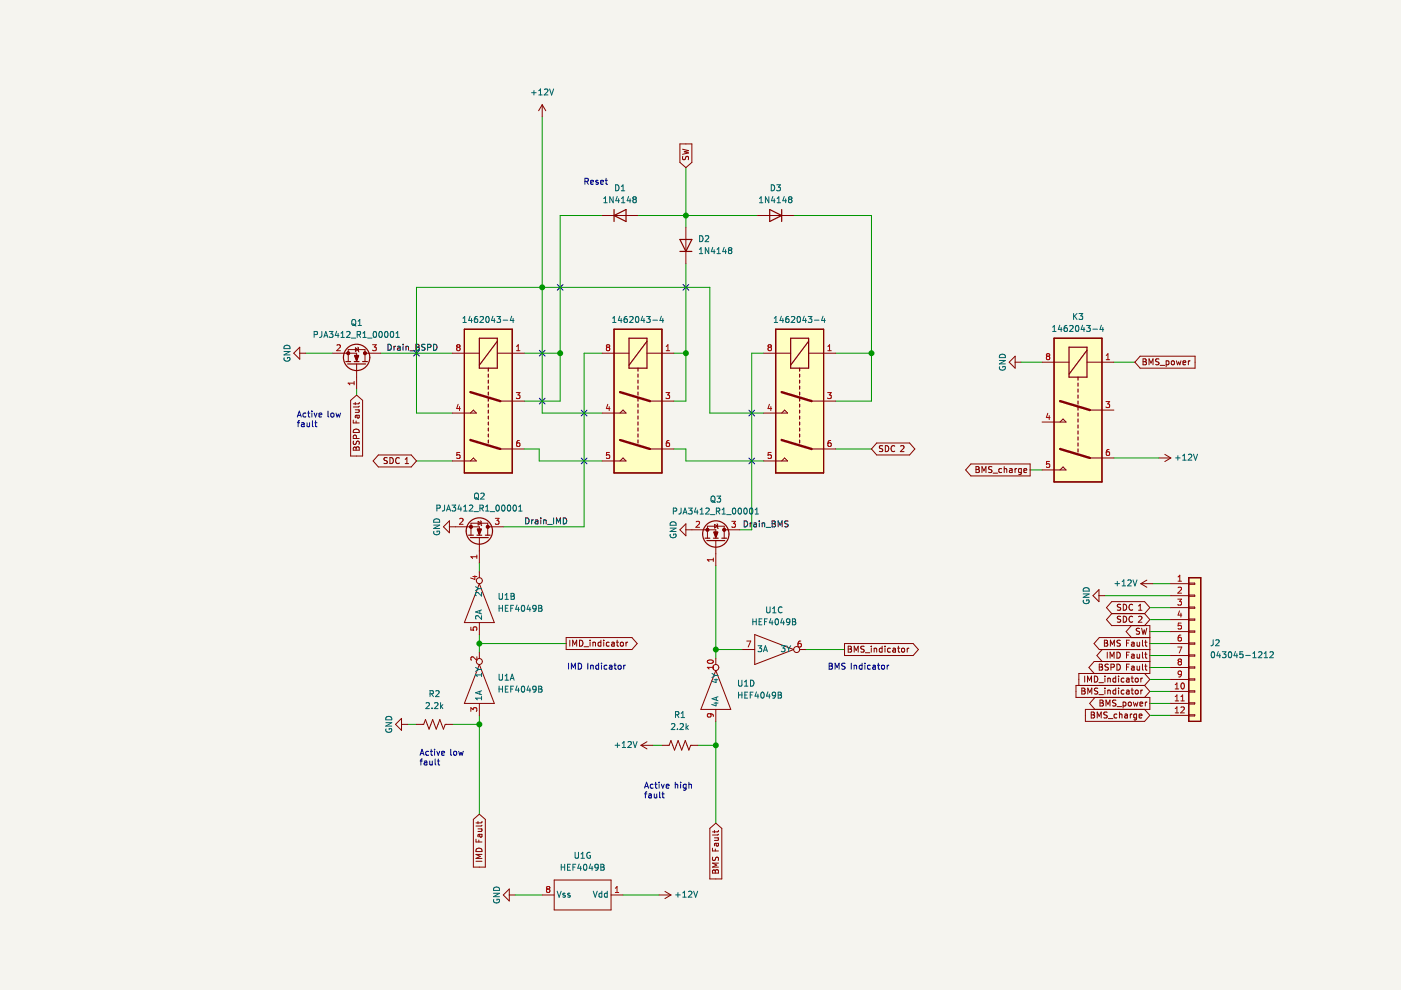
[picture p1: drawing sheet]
<svg xmlns="http://www.w3.org/2000/svg" width="297mm" height="210mm" viewBox="0 0 297 210" stroke-linecap="round" stroke-linejoin="round" font-family="sans-serif">
<path d="M.1 0h297v209.9h-297z" fill-rule="evenodd" fill="#f5f4ef" stroke="#f5f4ef" stroke-width=".35"/>
<g fill="#ffffc2" stroke="#ffffc2" stroke-width=".35">
<path d="M252 122.5h2.6v30.4h-2.6z" fill-rule="evenodd"/>
<path d="M164.5 69.8h10.1v30.5h-10.1z" fill-rule="evenodd"/>
<path d="M223.5 71.7h10.1v30.5h-10.1z" fill-rule="evenodd"/>
<path d="M130.2 69.8h10.1v30.5h-10.1z" fill-rule="evenodd"/>
<path d="M98.5 69.8h10.1v30.5h-10.1z" fill-rule="evenodd"/>
</g>
<g fill="none" stroke="#840000" stroke-width=".25">
<path d="M130.2 44.4v2.6M130.2 45.7l2.5-1.3v2.6zM144.2 53.3h2.5M144.2 50.8h2.5l-1.3 2.5zM163.2 44.4l2.5 1.3-2.5 1.3zM165.7 44.4v2.6M73.3 76.7h1M73.7 77.2h3.8M75.1 76.7h1M76.9 76.7h1M98.5 69.8h10.1v30.5h-10.1zM101.6 71.7h3.8v6.4h-3.8z"/>
<path d="M103.5 78.1v.6M103.5 79.3v.7M105.4 72.3l-3.8 5.1M130.2 69.8h10.1v30.5h-10.1zM133.4 71.7h3.8v6.4h-3.8zM135.3 78.1v.6M135.3 79.3v.7M137.2 72.3l-3.8 5.1M164.5 69.8h10.1v30.5h-10.1zM167.6 71.7h3.8v6.4h-3.8zM169.5 78.1v.6M169.5 79.3v.7"/>
<path d="M171.4 72.3l-3.8 5.1M223.5 71.7h10.1v30.5h-10.1zM226.7 73.6h3.8v6.4h-3.8zM228.6 80v.6M230.5 74.3l-3.8 5M103.5 80.6v.6M103.5 81.9v.6M103.5 83.1v.7M103.5 84.4v.6M103.5 85.7v.6M103.5 86.9v.7M103.5 88.2v.6"/>
<path d="M103.5 89.5v.6M103.5 90.8v.6M103.5 92v.7M103.5 93.3v.6M135.3 80.6v.6M135.3 81.9v.6M135.3 83.1v.7M135.3 84.4v.6M135.3 85.7v.6M135.3 86.9v.7M135.3 88.2v.6M135.3 89.5v.6"/>
<path d="M135.3 90.8v.6M135.3 92v.7M135.3 93.3v.6M169.5 80.6v.6M169.5 81.9v.6M169.5 83.1v.7M169.5 84.4v.6M169.5 85.7v.6M169.5 86.9v.7M169.5 88.2v.6M169.5 89.5v.6M169.5 90.8v.6"/>
<path d="M169.5 92v.7M169.5 93.3v.6M228.6 81.2v.7M228.6 82.5v.6M228.6 83.8v.6M228.6 85v.7M228.6 86.3v.6M228.6 87.6v.6M228.6 88.8v.7M228.6 90.1v.7M228.6 91.4v.6M228.6 92.7v.6"/>
<path d="M228.6 93.9v.7M228.6 95.2v.6M99.3 113.5h1.1M99.7 114h3.8M101.1 113.5h1M102.9 113.5h1M149.5 114.1h1M149.9 114.6h3.8M151.3 114.1h1M153 114.1h1.1M252 122.5h2.6v30.4h-2.6z"/>
<circle cx="75.6" cy="75.8" r="2.79"/>
<circle cx="101.6" cy="112.6" r="2.79"/>
<circle cx="151.8" cy="113.2" r="2.79"/>
</g>
<g fill="none" stroke="#000084" stroke-width=".21">
<path d="M87.7 74.3l1.2 1.2M88.9 74.3l-1.2 1.2M114.3 74.3l1.3 1.2M115.6 74.3l-1.3 1.2M118.2 60.3l1.2 1.2M119.4 60.3l-1.2 1.2M144.8 60.3l1.2 1.2M146 60.3l-1.2 1.2M114.3 84.4l1.3 1.3M115.6 84.4l-1.3 1.3M123.2 97.1l1.3 1.2M123.2 87l1.3 1.2"/>
<path d="M124.5 97.1l-1.3 1.2M124.5 87l-1.3 1.2M158.8 87l1.2 1.2M158.8 97.1l1.2 1.2M160 87l-1.2 1.2M160 97.1l-1.2 1.2"/>
</g>
<g fill="none" stroke="#009600" stroke-width=".21">
<path d="M115 24.8v62.8h12.7M145.4 35.5v12.7M127.7 45.7h-8.9v39.3h-7.6M135.3 45.7h25.4M145.4 55.8v29.2h-2.5M168.3 45.7h16.5v39.3h-7.6M64.8 74.9h5.7M80.7 74.9h15.2M111.2 74.9h7.6M127.7 74.9h-3.9v36.8h-17.1M142.9 74.9h2.5M161.9 74.9h-2.5v37.4h-2.6"/>
<path d="M177.2 74.9h7.6M216.5 76.8h4.4M236.2 76.8h4.4M75.6 82.5v1.3M88.3 97.7h7.6M95.9 87.6h-7.6v-26.7h62.2v26.7h11.4M111.2 95.2h3.1v2.5h13.4M142.9 95.2h2.5v2.5h16.5M177.2 95.2h7.6M218.4 99.6h2.5M236.2 97.1h9.5M101.6 119.3v1.9"/>
<path d="M151.8 119.9v19.7M101.6 134.5v3.9M101.6 136.4h18.4M151.8 137.7h5.7M170.8 137.7h8.3M234.3 126.3h13.9M243.8 136.4h4.4M243.8 139h4.4M243.8 133.9h4.4M243.8 131.4h4.4M243.8 128.8h4.4M244.4 123.8h3.8"/>
<path d="M86.4 153.6h1.9M95.9 153.6h5.7M101.6 151.7v20.9M138.4 158h1.9M148 158h3.8M151.8 152.9v21.6M243.8 144.1h4.4M243.8 151.7h4.4M243.8 146.6h4.4M243.8 149.1h4.4M243.8 141.5h4.4M109.2 189.8h5.8"/>
<path d="M132.1 189.8h7.6"/>
</g>
<g fill="none" stroke="#0000c2" stroke-width=".21">
<path d="M124 38.5l.6-.1 .1-.5-.7-.1v1.3M124.3 38.5l.4 .6M125.2 38.6l.6-.1v-.2l-.4-.1-.2 .2 .1 .6h.5M126.8 38.3l-.3-.1-.2 .2 .1 .2 .4 .1v.3h-.5M127.3 38.6l.7-.1-.1-.2-.4-.1-.2 .2 .1 .6h.5M128.3 38.2h.5M128.5 37.8v1.1l.3 .2M63 88.4l.5-1.2 .4 1.2M63 89.6h.5M63.2 88.1h.6M63.5 89.2l-.3 .2v1.1M63.9 89.7h.5l.1 .8"/>
<path d="M64.5 89.9l-.6 .3 .2 .3 .4-.1M64.9 87.6h-.4l-.3 .2 .2 .6h.5M65.1 89.6l.1 .8h.4M65.2 87.6h.5M65.4 87.2v1l.3 .2M65.6 89.6v.9M66.1 87.2v.1M66.1 87.6v.8M66.2 89.2v1.1l.2 .2M66.6 87.6l.3 .8 .3-.8M66.7 89.6h.5M66.9 89.2v1.1l.3 .2"/>
<path d="M67.6 88l.6-.1v-.3h-.4l-.2 .2 .1 .6h.5M69.5 87.2v1l.2 .2M70.2 87.7l.2-.1 .4 .1-.1 .7-.5-.1zM71.2 87.6l.3 .8 .2-.6 .3 .6 .2-.8M89.2 159.8h.6M90.9 159.4l-.4-.1-.2 .2 .1 .6h.5M91.2 159.3h.5M91.4 158.9v1.1l.3 .1M92.1 158.9v.1M92.1 159.3v.8M92.6 159.3l.3 .8 .3-.8M93.7 159.7l.6-.1-.1-.2-.4-.1-.1 .2v.6h.5"/>
<path d="M95.6 158.9v1.1l.1 .1M96.2 159.4l.2-.1 .4 .1-.1 .7-.5-.1zM97.3 159.3l.2 .8 .2-.6 .3 .6 .2-.8M120.5 140.6v1.3M121.1 141.9v-1.3l.5 .9 .4-.9v1.3M122.6 140.6a.64 .64 0 0 1 .7 .6 .64 .64 0 0 1-.7 .7zM124.6 140.6v1.3M125.2 141.2l.5-.1 .1 .8M125.2 141v.9M126.9 141.1l-.3-.1-.3 .3 .1 .5h.5M126.9 140.6v1.3M127.5 140.6v.1"/>
<path d="M127.5 141v.9M128.7 141.1l-.4-.1-.2 .3 .1 .5h.5M129.2 141.1h.5l.1 .8M129.8 141.3l-.6 .3 .1 .3 .5-.1M130.2 141h.5M130.4 140.6v1.1l.3 .2M131.1 141.2l.2-.2 .3 .2v.6h-.5zM132.2 141v.9M132.6 141l-.4 .3M175.8 140.6h.4l.3 .3-.3 .3 .3 .1v.3l-.2 .3h-.5zM175.8 141.2h.4M177.1 141.9v-1.3l.4 .9 .4-.9v1.3"/>
<path d="M179.2 140.7h-.7v.4l.6 .2 .1 .3-.3 .3-.5-.1M180.5 140.6v1.3M181.1 141v.9M181.1 141.2l.5-.1v.8M182.8 141.1l-.4-.1-.2 .3 .1 .5h.5M182.8 140.6v1.3M183.4 140.6v.1M183.4 141v.9M184.5 141.1l-.3-.1-.3 .3 .1 .5h.5M185.1 141.1h.5v.8M185.6 141.3l-.6 .3 .2 .3 .4-.1M186 141h.5"/>
<path d="M186.2 140.6v1.1l.3 .2M186.9 141.2l.2-.2 .4 .2-.1 .6h-.5zM188.1 141v.9M188.5 141l-.4 .3M89.1 160.1l.4-1.2 .4 1.2M89.1 161.3h.4M89.5 160.9l-.3 .2v1.1M90 161.4h.4l.1 .8M90.5 161.6l-.6 .3 .2 .3 .4-.1M91.1 161.3l.1 .8h.5M91.7 161.3v.9M92.3 160.9v1.1l.1 .2"/>
<path d="M92.7 161.3h.5M92.9 160.9v1.1l.3 .2M136.7 167.1l.4-1.3 .4 1.3M136.7 168.3h.4M136.8 166.8h.6M137.1 167.9l-.3 .2v1.1M137.6 168.4h.4l.1 .8M138.1 168.6l-.6 .3 .2 .3 .4-.1M138.5 166.3h-.4l-.2 .2 .1 .6h.5M138.7 168.3l.1 .8h.5M138.8 166.3h.5M139 165.8v1.1l.3 .2"/>
<path d="M139.3 168.3v.9M139.7 165.8v.2M139.7 166.3v.8M139.9 167.9v1.1l.1 .2M140.2 166.3l.3 .8 .3-.8M140.3 168.3h.5M140.5 167.9v1.1l.3 .2M141.3 166.7l.6-.1-.1-.3h-.4l-.1 .2v.6h.5M143.2 166.4l.4-.1 .1 .8M143.2 165.8v1.3M144.3 165.8v.2M144.3 166.3v.8"/>
<path d="M145.5 166.3h-.4l-.2 .2 .1 .6h.5M145.5 166.3v1l-.3 .2h-.3M146.1 166.4l.4-.1 .1 .8M146.1 165.8v1.3"/>
</g>
<g fill="none" stroke="#0f0f0f" stroke-width=".21">
<path d="M82.3 73a.64 .64 0 0 1 .7 .6 .64 .64 0 0 1-.7 .7zM83.5 73.4v.9M83.9 73.4l-.4 .3M84.3 73.5h.5l.1 .8M84.9 73.7l-.6 .3 .1 .3 .5-.1M85.5 73v.1M85.5 73.4v.9M86.1 73.5h.5v.8M86.1 73.4v.9M86.9 74.4h1M88.2 73h.4l.2 .2-.2 .4 .2 .1 .1 .3-.2 .3h-.5zM88.2 73.6h.4"/>
<path d="M90.1 73.1h-.6v.4l.5 .2 .1 .3-.2 .3-.5-.1M90.7 73.7l.6-.1v-.5l-.6-.1v1.3M91.9 73a.64 .64 0 0 1 .8 .6 .64 .64 0 0 1-.8 .7zM111.5 109.8a.64 .64 0 0 1 .7 .6 .64 .64 0 0 1-.7 .7zM112.7 110.2v.9M113.1 110.2l-.4 .3M113.5 110.3h.5l.1 .8M114.1 110.5l-.7 .3 .2 .3 .5-.1M114.7 109.8v.1M114.7 110.2v.9M115.3 110.3h.4l.1 .8M115.3 110.2v.9"/>
<path d="M116.1 111.2h1M117.4 109.8v1.3M118 111.1v-1.3l.4 .9 .4-.9v1.3M119.4 109.8a.64 .64 0 0 1 .8 .6 .64 .64 0 0 1-.8 .7zM157.8 110.4a.64 .64 0 0 1 .7 .7 .64 .64 0 0 1-.7 .6zM159.1 110.9v.8M159.4 110.9l-.3 .2M159.8 110.9h.5l.1 .8M160.4 111.2l-.6 .2 .2 .3 .4-.1M161 110.4v.2M161 110.9v.8M161.6 111l.5-.1v.8"/>
<path d="M161.6 110.9v.8M162.4 111.8h1M163.7 110.4h.4l.3 .3-.3 .3 .3 .2v.3l-.2 .2h-.5zM163.7 111h.4M165 111.7v-1.3l.4 .9 .4-.9v1.3M167.1 110.5l-.7 .1v.3l.6 .3 .1 .3-.3 .2-.4-.1"/>
</g>
<g fill="none" stroke="#840000" stroke-width=".21">
<path d="M115 22.2l-.8 1.3M115 22.2v2.6M115 22.2l.7 1.3M144.2 30.5h2.5v3.9l-1.3 1.1-1.2-1.1zM144.7 31.6l1.3 .3-.9 .3 .9 .2-1.3 .3M144.8 33.1v.7h.4l.2-.5 .3-.2 .3 .3-.1 .5M127.7 45.7h7.6M145.4 48.2v7.6M160.7 45.7h7.6M63.6 73.6v2.6l-1.3-1.3zM63.6 74.9h1.2M70.5 74.9h5.1v1.8"/>
<path d="M73.8 76.7v-2.6h3.6v2.6M75.2 75.4h.8l-.4 1zM75.4 73.7l.6 .4-.6 .4zM75.6 77.2v5.3M75.9 73.6l.2 1M77.4 74.9h3.3M95.9 74.9h5.7M105.4 74.9h5.8M127.7 74.9h5.7M137.2 74.9h5.7M161.9 74.9h5.7M171.4 74.9h5.8"/>
<path d="M215.2 76.8h1.3M215.2 75.5v2.6l-1.2-1.3zM220.9 76.8h5.8M230.5 76.8h5.7M241.7 75.5h11.7v2.6h-11.7l-1.1-1.3zM242.3 76.1h.5l.2 .2-.2 .4 .2 .1 .1 .3-.3 .2h-.5zM242.3 76.7h.5M243.6 77.3v-1.2l.4 .9 .5-.9v1.2M245.7 76.1l-.6 .1v.4l.5 .2 .1 .3-.2 .2h-.5M246 77.5h.9M247.2 76.6l.4-.1 .2 .2-.1 .6h-.5M247.2 76.5v1.3"/>
<path d="M248.4 76.6l.2-.1 .3 .1v.7l-.5-.1zM249.4 76.5l.3 .8 .2-.6 .2 .6 .3-.8M250.8 76.9l.6-.1v-.2l-.4-.1-.2 .2 .1 .6h.5M252 76.5v.8M252.3 76.5l-.3 .2M74.3 84.9l1.3-1.1 1.3 1.1v11.8h-2.6zM74.9 89.1v.6h1.3M75 93.5v.7h.4l.2-.6 .3-.1 .3 .3-.1 .4M75 94.8h.3l.2 .2 .2-.3 .3 .1 .2 .7h-1.3zM75.1 91.1a.66 .66 0 0 1 .7-.1 .66 .66 0 0 1 .4 .7h-1.3zM75.3 85.3v.5M75.3 86.9h.9"/>
<path d="M75.5 89.3v.4M75.5 95v.5M75.6 93l-.1-.6-.5-.1-.1 .7h1.3M75.6 88l.3 .6 .3-.1-.1-.5M76 86.9l.1 .5h-.8M76.2 85.3l-.2 .3h-1.1M76.2 88l-.8 .1v.5M76.2 86.1l-.2 .2h-1.1M80.2 96.5h7l1.1 1.2-1.1 1.3h-7l-1.1-1.3zM82.1 97.1h-.6v.4l.5 .2 .1 .4-.2 .2-.5-.1M82.7 97a.64 .64 0 0 1 .7 .7 .64 .64 0 0 1-.7 .6zM84.7 97.1a.56 .56 0 0 0-.8 .6 .56 .56 0 0 0 .8 .5"/>
<path d="M85.9 98.3h.7M85.9 97.4l.4-.4v1.3M95.9 87.6h5.1l-.6-.7-.7 .7M95.9 97.7h5.1l-.6-.6-.7 .6M106.1 85h5.1M106.1 95.2h5.1M127.7 87.6h5l-.6-.7-.6 .7M127.7 97.7h5l-.6-.6-.6 .6M137.8 85h5.1M137.8 95.2h5.1M161.9 87.6h5.1l-.6-.7-.7 .7M161.9 97.7h5.1l-.6-.6-.7 .6"/>
<path d="M172.1 85h5.1M172.1 95.2h5.1M185.9 93.9h7l1.1 1.3-1.1 1.3h-7l-1.1-1.3zM187.2 94.5l-.7 .1v.4l.5 .2 .2 .3-.3 .3-.5-.1M187.7 94.5a.64 .64 0 0 1 .7 .6 .64 .64 0 0 1-.7 .7zM189.7 94.6a.56 .56 0 0 0-.8 .5 .56 .56 0 0 0 .8 .5M190.9 94.6l.5-.1 .3 .3-.8 1h.8M205.8 98.4h12.6v2.5h-12.6l-1.1-1.3zM206.9 98.9h.5l.2 .3-.2 .3 .2 .2 .1 .3-.3 .2h-.5zM206.9 99.5h.5M210.3 99h-.7v.4l.6 .3 .1 .3-.2 .2-.5-.1M212.4 99.4l-.4-.1-.2 .3 .1 .5h.5"/>
<path d="M212.9 99.5l.5-.1 .1 .8M212.9 98.9v1.3M214.1 99.4h.4l.1 .8M214.6 99.7l-.6 .2 .2 .3 .4-.1M215.2 99.3v.9M215.6 99.3l-.4 .3M216.5 99.4l-.3-.1-.3 .3 .2 .5h.4M216.5 99.3v1.1l-.2 .2h-.3M217.1 99.8l.6-.1-.1-.3-.3-.1-.2 .2v.6h.5M220.9 89.5h5.1l-.6-.7-.6 .7M220.9 99.6h5.1l-.6-.6-.6 .6M231.1 86.9h5.1"/>
<path d="M231.1 97.1h5.1M245.7 97.1h2.5M247 96.3l1.2 .8M248.2 97.1l-1.2 .8M95.3 111.7h6.3v1.8M95.3 110.4v2.6l-1.3-1.3zM99.9 113.5v-2.6h3.5v2.6M101.2 112.2h.8l-.4 1zM101.4 110.6l.6 .3-.6 .4zM101.6 114v5.3M101.9 110.4l.2 1M103.4 111.7h3.3"/>
<path d="M145.4 112.3h6.4v1.8M145.4 111.1v2.5l-1.2-1.3zM150 114.1v-2.5h3.5v2.5M151.4 112.8h.7l-.3 1.1zM151.5 111.2l.6 .4-.6 .4zM151.8 114.6v5.3M152 111.1l.3 1M153.5 112.3h3.3M208.2 100.2v-1.3l.4 .9 .4-.9v1.3M210.6 100.3h.9M101.6 123.8l3.2 8.2h-6.3zM101.6 121.2v1.3"/>
<path d="M101.6 132v2.5M101.6 138.4v1.2M120 135.2h14l1.1 1.2-1.1 1.3h-14zM120.8 135.7v1.3M121.4 137v-1.3l.4 .9 .5-.9v1.3M122.9 135.7a.64 .64 0 0 1 .7 .7 .64 .64 0 0 1-.7 .6zM123.8 137.1h1M125.1 135.7v.2M125.1 136.2v.8M125.7 136.2v.8M125.7 136.3l.5-.1 .1 .8M127.4 136.2h-.4l-.2 .2 .1 .5h.5"/>
<path d="M127.4 135.7v1.3M128 135.7v.2M128 136.2v.8M129.2 136.2h-.4l-.2 .2 .1 .5h.5M129.7 136.2h.5v.8M130.2 136.5l-.6 .2 .2 .3 .4-.1M130.7 136.2h.4M130.8 135.7v1.1l.3 .2M131.6 136.3l.2-.1 .3 .1v.6h-.5zM132.7 136.2v.8M133.1 136.2l-.4 .2M151.8 139.6v1.3"/>
<path d="M157.5 137.7h2.5M160 134.5l8.3 3.2-8.3 3.2zM168.3 137.7a.63 .63 0 0 1 .6-.6 .63 .63 0 0 1 .6 .6M168.3 137.7a.63 .63 0 0 0 .6 .7 .63 .63 0 0 0 .6-.7M169.5 137.7h1.3M179.1 136.4h14.5l1.1 1.3-1.1 1.3h-14.5zM179.8 137h.5l.2 .2-.2 .4 .2 .1 .1 .3-.3 .3h-.5zM179.8 137.6h.5M181.1 138.3v-1.3l.4 .9 .5-.9v1.3M183.2 137.1h-.6v.4l.5 .2 .1 .3-.2 .3-.5-.1M183.5 138.4h.9M184.7 137v.1"/>
<path d="M184.7 137.4v.9M185.3 137.4v.9M185.3 137.5h.5l.1 .8M187 137.5l-.3-.1-.3 .3 .1 .5h.5M187 137v1.3M187.6 137v.1M187.6 137.4v.9M188.8 137.5l-.4-.1-.2 .3 .1 .5h.5M189.3 137.5h.5l.1 .8M189.9 137.7l-.6 .3 .1 .3 .5-.1M190.3 137.4h.5M190.5 137v1.1l.3 .2"/>
<path d="M191.2 137.5l.2-.1 .3 .1v.7h-.5zM192.3 137.4v.9M192.7 137.4l-.4 .3M233 126.3h1.3M233 125v2.6l-1.3-1.3zM233.7 137.7l-1.1 1.3 1.1 1.3M234.2 135.7h.4l.2 .3-.2 .3 .2 .2 .1 .3-.3 .2h-.4zM234.2 136.3h.4M234.8 138.3v1.2M235.4 139.5v-1.2l.4 .9 .4-.9v1.2M235.4 137v-1.3l.4 .9 .5-.9v1.3M235.7 130.1l-1.1 1.3 1.1 1.2h8.1v10.2h-15.1v2.5"/>
<path d="M235.7 130.1h7M235.7 130.1l-1.1-1.3 1.1-1.2h7l1.1 1.2-1.1 1.3M236.8 138.3a.64 .64 0 0 1 .7 .6 .64 .64 0 0 1-.7 .6zM237.5 135.8l-.6 .1v.3l.5 .3 .1 .3-.2 .2-.5-.1M237.6 128.2h-.7v.4l.6 .2 .1 .3-.2 .3-.5-.1M237.6 130.7l-.7 .1v.3l.6 .3 .1 .3-.2 .2h-.5M238.2 130.7a.64 .64 0 0 1 .7 .6 .64 .64 0 0 1-.7 .6zM238.2 128.1a.64 .64 0 0 1 .7 .7 .64 .64 0 0 1-.7 .6zM238.8 138.9h.5M238.8 136.3h.5M239.4 138.3h-.6v1.2M239.4 135.7h-.6v1.3"/>
<path d="M239.9 132.6l-1.1 1.3 1.1 1.3M239.9 136.2h.5l.1 .8M239.9 138.8h.5l.1 .7M240.2 130.8a.56 .56 0 0 0-.8 .5 .56 .56 0 0 0 .8 .5M240.2 128.2a.56 .56 0 0 0-.8 .6 .56 .56 0 0 0 .8 .5M240.5 139l-.6 .2 .2 .3h.4M240.5 136.5l-.6 .2 .2 .3 .4-.1M241.1 138.7v.8l.5-.1M241.1 136.2v.7h.5M241.4 130.8l.5-.1 .2 .3-.8 .9h.8M241.4 129.4h.7M241.4 128.5l.4-.4v1.3"/>
<path d="M241.6 133.3h-.6v.4l.5 .2 .1 .3-.2 .3-.5-.1M241.6 136.2v.8M241.6 138.7v.8M241.9 123.8h2.5M241.9 123.8l1.3 .7M242 133.2l.3 1.3 .3-.9 .2 .9 .3-1.3M242.2 138.3v1.1l.2 .1M242.2 135.7v1.1l.2 .2M242.7 130.1l1.1 1.3-1.1 1.2M242.7 138.7h.5M242.7 136.2h.5M242.9 138.3v1.1l.3 .1"/>
<path d="M242.9 135.7v1.1l.3 .2M243.2 123l-1.3 .8M243.8 135.2h-10.7l-1.1 1.2 1.1 1.3h10.7M248.2 139h3.8M248.2 136.4h3.8M248.2 123.8h3.8M248.2 126.3h3.8M248.2 128.8h3.8M248.2 131.4h3.8M248.2 133.9h3.8M252 138.9h1.3v.2h-1.3zM252 136.3h1.3v.3h-1.3z"/>
<path d="M252 123.6h1.3v.3h-1.3zM252 126.2h1.3v.2h-1.3zM252 128.7h1.3v.3h-1.3zM252 131.2h1.3v.3h-1.3zM252 133.8h1.3v.2h-1.3zM85.1 153.6h1.3M85.1 152.3v2.6l-1.2-1.3zM88.3 153.6h1.5l.4-1 .8 2 .7-2 .8 2 .8-2 .7 2 .4-1h1.5M101.6 149.1v2.6M101.6 140.9l3.2 8.2h-6.3zM135.9 158h2.5M135.9 158l1.3 .8"/>
<path d="M137.2 157.3l-1.3 .7M140.3 158h1.6l.3-1 .8 2 .8-2 .7 2 .8-2 .8 2 .3-1h1.6M151.8 142.2l3.1 8.2h-6.3zM151.8 150.4v2.5M229.4 145.9h.4l.2 .2-.2 .4 .2 .1 .1 .3-.2 .3h-.5zM229.4 146.5h.4M230 143.4v1.2M230.6 144.6v-1.2l.4 .9 .4-.9v1.2M230.6 147.2v-1.3l.5 .9 .4-.9v1.3M231.4 151h.4l.2 .2-.2 .4 .2 .1 .1 .3-.3 .2h-.4zM231.4 151.6h.4M232 143.4a.64 .64 0 0 1 .8 .6 .64 .64 0 0 1-.8 .6z"/>
<path d="M232.1 147.9l-1.1 1.2 1.1 1.3M232.6 152.2v-1.2l.5 .9 .4-.9v1.2M232.8 146h-.7v.4l.5 .2 .2 .3-.3 .3-.5-.1M233 144.7h1M233 147.3h1M233.1 140.8h.4l.2 .3-.2 .3 .2 .1 .1 .3-.3 .3h-.4zM233.1 141.4h.4M233.2 148.4h.4l.3 .3-.3 .3 .3 .2v.3l-.2 .2h-.5zM233.2 149h.4M234.3 143.4v.1M234.3 143.8v.8M234.3 145.9v.1"/>
<path d="M234.3 146.3v.9M234.5 149.7v-1.3l.4 .9 .4-.9v1.3M234.7 151l-.6 .1v.4l.5 .2 .1 .3-.2 .2h-.5M234.9 143.8v.8M234.9 146.3v.9M234.9 143.9l.5-.1v.8M234.9 146.4h.5v.8M235 152.4h1M235 140.9h-.7v.4l.6 .2 .1 .3-.2 .3-.5-.1M235.5 141.5l.6-.1 .1-.5-.7-.1v1.3M236.6 143.8h-.4l-.2 .2 .1 .6h.5M236.6 143.4v1.2"/>
<path d="M236.6 145.9v1.3M236.6 146.4l-.4-.1-.2 .3 .1 .5h.5M236.6 148.5h-.7v.4l.6 .3 .1 .3-.2 .2-.5-.1M236.8 151.5l-.4-.1-.2 .2 .1 .6h.5M236.8 140.8a.64 .64 0 0 1 .7 .6 .64 .64 0 0 1-.7 .7zM236.8 149.8h1M237.2 143.4v.1M237.2 143.8v.8M237.2 145.9v.1M237.2 146.3v.9M237.3 151.5h.5l.1 .7M237.3 151v1.2"/>
<path d="M238.1 148.9h.4l.2 .2-.1 .5h-.5M238.1 148.9v1.2M238.3 143.8h-.3l-.3 .2 .1 .6h.5M238.3 146.4l-.3-.1-.3 .3 .1 .5h.5M238.5 151.5h.5v.7M238.8 141.4h.5M238.9 143.8h.4l.1 .8M238.9 146.4h.4l.1 .8M239 151.7l-.6 .2 .2 .3h.4M239.3 149l.1-.1 .4 .1-.1 .6h-.4zM239.4 144.1l-.6 .2 .2 .3h.4M239.4 146.6l-.6 .3 .2 .3 .4-.1"/>
<path d="M239.4 140.8h-.6v1.3M239.6 151.4v.8M239.8 143.8h.5M239.8 146.3h.5M239.9 141.3h.5l.1 .8M240 143.4v1l.3 .2M240 151.4l-.4 .2M240 145.9v1.1l.3 .2M240.3 148.9l.2 .8 .3-.6 .2 .6 .3-.8M240.5 141.5l-.6 .3 .2 .3 .4-.1M240.7 146.4l.2-.1 .4 .1-.1 .7-.5-.1zM240.8 143.8h.3l.2 .2v.4l-.2 .2-.4-.2z"/>
<path d="M241 151.5l-.4-.1-.2 .2 .1 .6h.5M241 151.4v1l-.3 .3-.3-.1M241.1 141.2v.8h.5M241.5 151.8l.6-.1v-.2l-.4-.1-.2 .2 .1 .6h.5M241.6 141.2v.9M241.7 149.3l.6-.1-.1-.3h-.3l-.2 .1v.6h.5M241.9 143.8v.8M241.9 146.3v.9M242.2 140.8v1.1l.2 .2M242.2 143.8l-.3 .2M242.2 146.3l-.3 .3M242.7 145.3h-14.6v2.6h15.7v2.5h-13.7v2.5h12.6l1.1-1.2-1.1-1.3"/>
<path d="M242.7 142.8l1.1 1.3-1.1 1.2M242.7 145.3l1.1 1.3-1.1 1.3M242.7 141.2h.5M242.8 148.9v.8M242.9 140.8v1.1l.3 .2M243.2 148.9l-.4 .2M243.8 140.3h-11.8l-1.1 1.2 1.1 1.3M248.2 149.1h3.8M248.2 146.6h3.8M248.2 151.7h3.8M248.2 141.5h3.8M248.2 144.1h3.8"/>
<path d="M252 141.4h1.3v.3h-1.3zM252 143.9h1.3v.3h-1.3zM252 146.5h1.3v.2h-1.3zM252 149h1.3v.3h-1.3zM252 151.6h1.3v.2h-1.3zM100.4 173.7l1.2-1.1 1.3 1.1v10.1h-2.5zM100.9 177.9v.6h1.3M101.1 179.9a.66 .66 0 0 1 .8 0 .66 .66 0 0 1 .3 .7h-1.3zM101.3 174.2v.5M101.3 175.7h.9M101.5 178.1v.4M101.6 176.9l.3 .6 .3-.2-.1-.4"/>
<path d="M102.1 175.7v.5l-.8 .1M102.2 174.2l-.2 .3h-1.1M102.2 176.9l-.8 .1v.4M102.2 175l-.2 .1h-1.1M150.5 175.6l1.3-1.1 1.2 1.1v10.8h-2.5zM151.1 179.8v.6h1.2M151.5 176.1v.5M151.5 177.6h.8M151.8 178.8l.2 .6 .3-.2v-.4M152.2 177.6l.1 .5-.8 .1M152.3 176.1l-.2 .3h-1M152.3 178.8l-.8 .1v.4"/>
<path d="M152.3 176.9l-.2 .1h-1M100.9 182.6h1.3M102.2 181.2h-1.3l.9 .4-.9 .4h1.3M108 189.8h1.2M108 188.5v2.5l-1.3-1.2zM115 189.8h2.5M117.5 186.6h12.1v6.3h-12.1zM129.6 189.8h2.5M139.7 189.8h2.5M141 189l1.2 .8M142.2 189.8l-1.2 .7M151.1 181.7l.1 .7h.3l.3-.5 .3-.2 .2 .3v.5"/>
<path d="M151.2 184.5h.2l.3 .2 .2-.3 .3 .1 .1 .6h-1.2zM151.7 180v.4M151.7 184.7v.4M152.3 183h-1.2l.9 .4-.9 .4h1.2"/>
<circle cx="73.8" cy="74.9" r=".25"/>
<circle cx="77.4" cy="74.9" r=".25"/>
<circle cx="99.9" cy="111.7" r=".25"/>
<circle cx="103.4" cy="111.7" r=".25"/>
<circle cx="150" cy="112.3" r=".25"/>
<circle cx="153.5" cy="112.3" r=".25"/>
<circle cx="101.6" cy="123.1" r=".63"/>
<circle cx="101.6" cy="140.3" r=".63"/>
<circle cx="151.8" cy="141.5" r=".63"/>
</g>
<g fill="none" stroke="#006464" stroke-width=".21">
<path d="M112.7 19.7h1M113.2 19.2v.9M114.2 19.2l.4-.3v1.2M115.4 19l.5-.1 .3 .3-.8 .9h.8M116.5 18.9l.5 1.2 .4-1.2M114.2 20.1h.8M130.5 39.2a.64 .64 0 0 1 .8 .6 .64 .64 0 0 1-.8 .6zM131.7 39.5l.4-.3v1.2M163.5 39.2a.64 .64 0 0 1 .8 .6 .64 .64 0 0 1-.8 .6zM164.7 39.2h.8l-.5 .5 .4 .1v.5l-.2 .1-.5-.1M128 43h.7M128 42.1l.4-.4v1.3"/>
<path d="M130 41.7v1.3l-.7-1.3v1.3M130.9 41.7l-.3 .9h.7M131.2 42.1v.9M131.7 40.4h.8M131.8 43h.7M131.8 42.1l.3-.4v1.3M133.3 41.7l-.3 .9h.8M133.6 42.1v.9M134.4 42.3l-.2 .2v.4l.2 .1h.3l.2-.3-.1-.3-.1-.1M134.4 42.3l-.2-.3 .2-.3h.3l.2 .3-.2 .3M134.4 42.3h.3M148.3 53.8h.7"/>
<path d="M148.3 52.9l.3-.4v1.3M148.3 50a.64 .64 0 0 1 .8 .6 .64 .64 0 0 1-.8 .6zM149.5 50.1l.5-.1 .3 .3-.8 .9h.8M150.3 52.5v1.3l-.8-1.3v1.3M151.1 52.4l-.3 1h.8M151.4 52.9v.9M152 53.8h.7M152 52.9l.4-.4v1.3M153.5 52.4l-.3 1h.8M153.8 52.9v.9M154.7 53.1l-.3 .2 .1 .4 .2 .1h.2l.3-.3v-.2l-.3-.2M154.7 53.1l-.3-.3 .3-.3h.2l.3 .2-.3 .4"/>
<path d="M154.7 53.1h.2M161 43h.7M161 42.1l.4-.4v1.3M163 41.7v1.3l-.7-1.3v1.3M163.9 41.7l-.3 .9h.7M164.2 42.1v.9M164.8 43h.7M164.8 42.1l.3-.4v1.3M166.3 41.7l-.3 .9h.8M166.6 42.1v.9M167.4 42.3l-.2-.3 .2-.3h.3l.2 .3-.2 .3M167.4 42.3l-.2 .2v.4l.2 .1h.3l.2-.3-.1-.3-.1-.1"/>
<path d="M167.4 42.3h.3M60.2 74.5h1.3l-1.3 .8h1.3M60.3 75.9a.58 .58 0 0 0 .6 .7 .58 .58 0 0 0 .5-.8h-.5v.2M60.4 73.3a.66 .66 0 0 1 .7-.1 .66 .66 0 0 1 .4 .7h-1.3zM66.6 70.9h.6l.1-.5-.7-.1v1.2M68.2 70.3v1.1l-.4 .1M68.7 71.5l.4-1.2 .4 1.2M68.8 71.2h.6M69.8 70.3h.8l-.4 .5 .3 .1v.5l-.1 .1-.6-.1M71.4 70.2l-.3 .9h.8M71.7 70.7v.8M72.3 71.5h.7"/>
<path d="M72.3 70.6l.3-.3v1.2M73.5 70.4l.5-.1 .2 .3-.8 .9h.8M74.5 71.7h.9M74.6 67.9l.3-.2a.43 .43 0 0 1 .5 .5v.4a.42 .42 0 0 1-.4 .4 .42 .42 0 0 1-.4-.4zM74.8 68.7l.7 .4M75.7 70.9h.6l.1-.5-.7-.1v1.2M75.9 69h.7M75.9 68.1l.4-.4v1.3M76 70.9l.5 .6M76.9 71.5h.8M76.9 70.6l.4-.3v1.2M77.9 71.7h1"/>
<path d="M79.2 70.4l.2-.1a.68 .68 0 0 1 .5 .6 .68 .68 0 0 1-.5 .6l-.3-.4zM80.4 70.4l.2-.1a.68 .68 0 0 1 .5 .6 .68 .68 0 0 1-.5 .6l-.3-.4zM81.7 70.4l.1-.1a.68 .68 0 0 1 .5 .6 .68 .68 0 0 1-.5 .6l-.3-.4zM82.9 70.4l.1-.1a.68 .68 0 0 1 .5 .6 .68 .68 0 0 1-.5 .6l-.3-.4zM84 71.5h.7M84 70.6l.3-.3v1.2M98.2 68.4h.7M98.2 67.5l.3-.4v1.3M99.7 67l-.3 .9h.7M100 67.5v.9M101.2 67.1l-.4 .1-.2 .2v.7l.2 .3 .4-.1v-.7h-.4l-.2 .2M101.8 67.2l.5-.1 .2 .4-.8 .9h.8"/>
<path d="M103.1 67.2l.2-.1a.68 .68 0 0 1 .4 .6 .68 .68 0 0 1-.4 .7l-.3-.5zM104.5 67l-.3 .9h.8M104.8 67.5v.9M105.3 67.1h.8l-.4 .5 .4 .1v.6l-.2 .1-.6-.1M106.7 67.9h.9M108.5 67l-.3 .9h.8M108.8 67.5v.9M129.9 68.4h.7M129.9 67.5l.4-.4v1.3M131.4 67l-.3 .9h.8M131.7 67.5v.9M132.9 67.1l-.4 .1-.1 .2-.1 .7 .2 .3 .5-.1-.1-.7h-.4l-.2 .2"/>
<path d="M133.5 67.2l.5-.1 .2 .4-.7 .9h.7M134.8 67.2l.2-.1a.68 .68 0 0 1 .5 .6 .68 .68 0 0 1-.5 .7l-.3-.5zM136.2 67l-.3 .9h.8M136.5 67.5v.9M137.1 67.1h.8l-.5 .5 .4 .1v.6l-.2 .1-.5-.1M138.4 67.9h1M140.2 67l-.3 .9h.8M140.5 67.5v.9M164.2 68.4h.7M164.2 67.5l.3-.4v1.3M165.7 67l-.3 .9h.8M166 67.5v.9"/>
<path d="M167.2 67.1l-.4 .1-.2 .2v.7l.2 .3 .4-.1v-.7h-.4l-.2 .2M167.8 67.2l.5-.1 .2 .4-.8 .9h.8M169.1 67.2l.2-.1a.68 .68 0 0 1 .4 .6 .68 .68 0 0 1-.4 .7l-.3-.5zM170.5 67l-.3 .9h.8M170.8 67.5v.9M171.4 67.1h.7l-.4 .5 .4 .1v.6l-.2 .1-.5-.1M172.7 67.9h.9M174.5 67l-.3 .9h.8M174.8 67.5v.9M211.9 76.4h1.3l-1.3 .8h1.3M212 77.8a.58 .58 0 0 0 .5 .7 .58 .58 0 0 0 .5-.8h-.4v.2M212.1 75.2a.66 .66 0 0 1 .7-.1 .66 .66 0 0 1 .4 .7h-1.3z"/>
<path d="M223.2 70.3h.7M223.2 69.4l.3-.4v1.3M224.7 68.9l-.3 1h.8M225 69.4v.9M226.2 69l-.4 .1-.1 .2-.1 .7 .2 .3 .5-.1-.1-.6-.4-.1-.2 .2M226.8 69.1l.5-.1 .2 .4-.8 .9h.8M227.6 66.5v1.2M227.8 67l.5 .7M228.1 69.1l.2-.1a.68 .68 0 0 1 .5 .6 .68 .68 0 0 1-.5 .7l-.3-.5zM228.3 66.5l-.7 .7M228.8 66.5h.8l-.5 .5 .4 .1v.5l-.2 .1-.5-.1M229.5 68.9l-.3 1h.8"/>
<path d="M229.8 69.4v.9M230.4 69h.8l-.5 .5 .4 .1v.6l-.2 .1-.5-.1M231.7 69.8h1M233.5 68.9l-.3 1h.8M233.8 69.4v.9M249.2 97.1h1M249.7 96.6v1M250.8 97.6h.7M250.8 96.7l.3-.4v1.3M252 96.4l.4-.1 .3 .4-.8 .9h.8M253 96.3l.5 1.3 .4-1.3M91.9 111.3h1.3l-1.3 .8h1.3"/>
<path d="M92 112.7a.58 .58 0 0 0 .6 .7 .58 .58 0 0 0 .5-.8h-.4v.2M92.1 110.1a.66 .66 0 0 1 .8-.1 .66 .66 0 0 1 .3 .7h-1.3zM92.6 107.8l.6-.1 .1-.5-.7-.1v1.3M94.3 107.1l-.1 1.1-.4 .2M94.7 108.4l.4-1.3 .4 1.3M94.8 108h.6M95.8 107.1h.8l-.4 .5 .4 .1v.5l-.2 .2-.6-.2M97.4 107l-.3 .9h.8M97.7 107.5v.9M98.3 108.4h.7M98.3 107.4l.4-.3v1.3M99.5 107.2l.5-.1 .2 .3-.7 1h.7"/>
<path d="M100.5 108.5h.9M100.7 104.7l.2-.2a.43 .43 0 0 1 .5 .5v.4a.42 .42 0 0 1-.4 .4 .42 .42 0 0 1-.4-.4zM100.8 105.5l.7 .4M101.8 107.8l.6-.1v-.5l-.6-.1v1.3M101.9 104.7l.5-.2 .3 .4-.8 .9h.8M102.1 107.8l.4 .6M103 108.4h.7M103 107.4l.3-.3v1.3M103.9 108.5h1M105.3 107.2l.1-.1a.68 .68 0 0 1 .5 .6 .68 .68 0 0 1-.5 .7l-.3-.5zM106.5 107.2l.1-.1a.68 .68 0 0 1 .5 .6 .68 .68 0 0 1-.5 .7l-.3-.5zM107.7 107.2l.2-.1a.68 .68 0 0 1 .4 .6 .68 .68 0 0 1-.4 .7l-.3-.5z"/>
<path d="M108.9 107.2l.2-.1a.68 .68 0 0 1 .4 .6 .68 .68 0 0 1-.4 .7l-.3-.5zM110 108.4h.7M110 107.4l.3-.3v1.3M142.1 112h1.2l-1.2 .7h1.2M142.1 113.3a.58 .58 0 0 0 .6 .7 .58 .58 0 0 0 .5-.8h-.4v.3M142.3 110.8a.66 .66 0 0 1 .7-.1 .66 .66 0 0 1 .3 .7h-1.2zM142.8 108.4l.6-.1v-.5l-.6-.1v1.3M144.4 107.7l-.1 1.1-.4 .2M144.8 109l.4-1.3 .5 1.3M144.9 108.6h.6M146 107.7h.8l-.5 .5 .4 .1v.6l-.2 .1-.5-.1M147.5 107.7l-.3 .9h.8"/>
<path d="M147.8 108.1v.9M148.4 109h.8M148.4 108.1l.4-.4v1.3M149.7 107.8l.4-.1 .3 .4-.8 .9h.8M150.6 109.1h1M150.8 105.4l.2-.2a.43 .43 0 0 1 .6 .4v.4a.42 .42 0 0 1-.4 .5 .42 .42 0 0 1-.5-.5zM151 106.1l.6 .5M151.9 108.4l.6-.1 .1-.5-.7-.1v1.3M152 105.2h.8l-.4 .5 .3 .1v.5l-.1 .2-.6-.2M152.2 108.4l.4 .6M153.1 109h.7M153.1 108.1l.4-.4v1.3"/>
<path d="M154.1 109.1h.9M155.4 107.8l.2-.1a.68 .68 0 0 1 .4 .7 .68 .68 0 0 1-.4 .6l-.3-.5zM156.6 107.8l.2-.1a.68 .68 0 0 1 .4 .7 .68 .68 0 0 1-.4 .6l-.3-.5zM157.8 107.8l.2-.1a.68 .68 0 0 1 .4 .7 .68 .68 0 0 1-.4 .6l-.3-.5zM159 107.8l.2-.1a.68 .68 0 0 1 .4 .7 .68 .68 0 0 1-.4 .6l-.3-.5zM160.1 109h.7M160.1 108.1l.4-.4v1.3M100.8 124.4l.7 .4M101.5 124.8h.6M101.5 124.8l-.7 .4M101.7 129.4v.6M102.1 125.6v.8l-.9-.8-.4 .2 .1 .5"/>
<path d="M102.1 130.5v.8l-.9-.8-.4 .3 .1 .5M102.1 129.3l-1.3 .4 1.3 .5M105.8 125.8v1l.3 .3 .3-.1 .1-.2v-1M105.8 128.3v1.3M105.8 129h.7M106.5 128.3v1.3M107.1 127.1h.7M107.1 126.2l.3-.4v1.3M107.1 129h.5M107.7 128.3h-.6v1.3h.6M108.3 129h.4M108.4 125.8h.4l.2 .2-.2 .4 .2 .1 .1 .3-.3 .3h-.4z"/>
<path d="M108.4 126.4h.4M108.9 128.3h-.6v1.3M109.6 128.3l-.3 .9h.8M109.9 128.8v.8M110.6 128.5l.2-.2a.68 .68 0 0 1 .5 .7 .68 .68 0 0 1-.5 .6l-.3-.5zM112 128.3l-.3 .9h.8M112.3 128.8v.8M113.7 128.9l-.3 .2h-.3l-.1-.6 .4-.2 .3 .3-.1 .7-.2 .3h-.3M114.2 129h.4M114.2 128.3h.4l.3 .3-.3 .4 .3 .1v.3l-.2 .2h-.5zM159.6 131.2v1.3M159.6 131.8h.7"/>
<path d="M160.3 131.2v1.3M160.7 136.9h.8l-.4 .5 .3 .1v.6l-.1 .1-.6-.1M160.9 131.8h.5M161.5 131.2h-.6v1.3h.6M161.9 138.2l.4-1.3 .4 1.3M162 137.8h.6M162.1 131.8h.4M162.5 128.7v1l.3 .2h.2l.3-.2v-1M162.7 131.2h-.6v1.3M163.4 131.1l-.3 .9h.8M163.7 131.6v.9M163.8 129.9h.7"/>
<path d="M163.8 129l.4-.3v1.2M164.4 131.3l.2-.1a.68 .68 0 0 1 .5 .6 .68 .68 0 0 1-.5 .7l-.3-.5zM165.6 136.9h.8l-.4 .5 .4 .1v.6l-.2 .1-.6-.1M165.8 128.8a.56 .56 0 0 0-.8 .5 .56 .56 0 0 0 .8 .5M165.8 131.1l-.3 .9h.8M166.1 131.6v.9M166.8 136.9l.4 .7M167.2 137.6v.6M167.5 131.7l-.3 .3-.3-.1-.1-.6 .4-.1 .3 .2-.1 .8-.2 .2-.3 .1M167.6 136.9l-.4 .7M168 131.8h.4M168 131.2h.4l.3 .2-.3 .4 .3 .1v.3l-.2 .3h-.5z"/>
<path d="M229.7 125.9h1.2l-1.2 .8h1.2M229.7 127.3a.58 .58 0 0 0 .6 .7 .58 .58 0 0 0 .5-.8h-.4v.2M229.8 124.7a.66 .66 0 0 1 .8-.1 .66 .66 0 0 1 .3 .7h-1.2zM236.4 123.7h1M236.9 123.3v.9M237.9 124.2h.7M237.9 123.3l.4-.3v1.2M239.1 123.1l.5-.1 .3 .3-.8 .9h.8M240.2 123l.4 1.2 .5-1.2M256.9 138.3l.2-.1a.68 .68 0 0 1 .4 .6 .68 .68 0 0 1-.4 .7l-.3-.5zM257.2 135.6v1.1l-.5 .2M257.8 135.8l.4-.2 .3 .4-.8 .9h.8"/>
<path d="M258.3 138.1l-.3 .9h.8M258.6 138.6v.9M259.2 138.2h.7l-.4 .5 .4 .1v.5l-.2 .2-.5-.2M260.5 138.3l.2-.1a.68 .68 0 0 1 .5 .6 .68 .68 0 0 1-.5 .7l-.3-.5zM261.9 138.1l-.3 .9h.8M262.2 138.6v.9M263.5 138.2h-.6l-.1 .6 .6-.1 .1 .6-.2 .2-.5-.2M264.1 139h1M265.6 139.5h.7M265.6 138.5l.4-.3v1.3M266.8 138.3l.5-.1 .3 .3-.8 1h.8M268 139.5h.8"/>
<path d="M268 138.5l.4-.3v1.3M269.2 138.3l.5-.1 .3 .3-.8 1h.8M81.8 153.2h1.3l-1.3 .7h1.3M81.8 154.6a.58 .58 0 0 0 .6 .7 .58 .58 0 0 0 .5-.8h-.4v.2M82 152a.66 .66 0 0 1 .7-.1 .66 .66 0 0 1 .4 .7h-1.3zM90.3 149.1l.5-.1 .3 .3-.8 .9h.8M91.2 147.1l.6-.1v-.4l-.6-.2v1.3M91.5 147.1l.4 .6M91.6 150.1v.1M92.1 149.1l.5-.1 .3 .3-.8 .9h.8M92.4 146.6l.5-.2 .2 .4-.8 .9h.8M93.4 149v1.2"/>
<path d="M93.5 149.8l.4 .4M93.9 149.4l-.5 .5M100.8 141.5l.7 .4M101.5 141.9h.6M101.5 141.9l-.7 .5M101.7 146.6v.6M102.1 142.7v.8M102.1 147.7v.7M102.1 143.1h-1.3l.4 .4M102.1 148h-1.3l.4 .4M102.1 146.5l-1.3 .4 1.3 .4M105.8 142.9v1.1l.3 .2h.2l.2-.2v-1.1"/>
<path d="M105.8 145.5v1.3M105.8 146.1h.7M106.5 145.5v1.3M107.1 143.3l.3-.4v1.3M107.1 144.2h.7M107.1 146.1h.5M107.7 145.5h-.6v1.3h.6M108.2 144.2l.4-1.3 .4 1.3M108.3 146.1h.4M108.3 143.8h.6M108.9 145.5h-.6v1.3M109.6 145.4l-.3 .9h.8"/>
<path d="M109.9 145.9v.9M110.6 145.6l.2-.1a.68 .68 0 0 1 .5 .6 .68 .68 0 0 1-.5 .7l-.3-.5zM112 145.4l-.3 .9h.8M112.3 145.9v.9M113.7 146l-.3 .3-.3-.1-.1-.6 .4-.1 .3 .2-.1 .7-.2 .3-.3 .1M114.2 145.5h.4l.3 .2-.3 .4 .3 .1v.3l-.2 .3h-.5zM114.2 146.1h.4M130.4 158h1M130.9 157.5v1M131.9 158.5h.8M131.9 157.6l.4-.4v1.3M133.1 157.3l.5-.1 .3 .4-.8 .9h.8"/>
<path d="M134.2 157.2l.5 1.3 .4-1.3M142.4 153.5l.5-.1 .2 .4-.8 .9h.8M143.2 151.5h.6l.1-.5-.7-.1v1.2M143.5 151.5l.4 .6M143.6 154.6v.1M144.2 153.5l.5-.1 .2 .4-.8 .9h.8M144.4 152.1h.7M144.4 151.2l.4-.3v1.2M145.5 153.4v1.3M145.6 154.2l.3 .5M145.9 153.8l-.4 .5M151 142.8l.6 .4"/>
<path d="M151.4 144.1h.8M151.4 149.1h.8M151.6 143.2h.6M151.6 143.2l-.6 .4M151.8 143.9v.8l-.9-.3M151.8 148.9v.8l-.9-.3M151.9 147.8v.7M152.2 147.7l-1.2 .4 1.2 .5M156.6 144.2v1l.2 .3 .4-.1 .1-.2v-1M156.6 146.8v1.2M156.6 147.4h.7M157.3 146.8v1.2"/>
<path d="M157.9 145.5h.7M157.9 144.6l.3-.4v1.3M157.9 147.4h.4M158.5 146.8h-.6v1.2h.6M159.1 147.4h.4M159.1 144.2a.64 .64 0 0 1 .8 .6 .64 .64 0 0 1-.8 .7zM159.7 146.8h-.6v1.2M160.4 146.7l-.3 .9h.8M160.7 147.2v.8M161.4 146.9l.2-.1a.68 .68 0 0 1 .4 .6 .68 .68 0 0 1-.4 .6l-.3-.5zM162.8 146.7l-.3 .9h.8M163.1 147.2v.8"/>
<path d="M164.4 147.3l-.2 .2h-.4v-.6l.4-.1 .2 .2v.7l-.2 .3h-.4M165 146.8h.4l.2 .2-.2 .4 .2 .1 .1 .3-.2 .2h-.5zM165 147.4h.4M104.6 189.4h1.3l-1.3 .7h1.3M104.7 190.7a.58 .58 0 0 0 .6 .8 .58 .58 0 0 0 .5-.8h-.4v.2M104.8 188.2a.66 .66 0 0 1 .8-.1 .66 .66 0 0 1 .3 .7h-1.3zM118.1 189l.4 1.2 .5-1.2M119 183.2v1.3M119 183.8h.7M119.7 183.2v1.3M119.8 189.4h-.3l-.2 .2 .1 .1 .4 .2v.3h-.5M120.3 183.8h.4"/>
<path d="M120.8 189.4h-.3l-.1 .2v.1l.4 .2v.3h-.4M120.9 183.2h-.6v1.3h.6M121.5 183.8h.4M121.9 180.7v1l.3 .3h.2l.2-.3v-1M122.1 183.2h-.6v1.3M122.8 183.2l-.3 .9h.8M123.1 183.7v.8M123.2 182h.7M123.2 181.1l.4-.4v1.3M123.8 183.4l.2-.2a.68 .68 0 0 1 .4 .7 .68 .68 0 0 1-.4 .6l-.3-.5zM125.1 180.8a.58 .58 0 0 0-.7 .6 .58 .58 0 0 0 .8 .5v-.5h-.3M125.2 183.2l-.3 .9h.8"/>
<path d="M125.5 183.7v.8M125.8 189l.4 1.2 .4-1.2M126.9 183.8l-.3 .2h-.4v-.6l.4-.2 .3 .3-.1 .7-.2 .3h-.4M127.4 183.8h.4M127.4 183.2h.4l.3 .3-.3 .3 .3 .2v.3l-.2 .2h-.5zM127.6 189.4h-.4l-.2 .2 .1 .6h.5M127.6 189v1.2M128.7 189.4h-.3l-.3 .2 .2 .6h.4M128.7 189v1.2M143.3 189.7h.9M143.7 189.3v.9M144.8 190.2h.7"/>
<path d="M144.8 189.3l.3-.3v1.2M146 189.1l.5-.1 .2 .3-.8 .9h.8M147.1 189l.4 1.2 .4-1.2"/>
</g>
<g fill="none" stroke="#a90000" stroke-width=".21">
<path d="M71.4 73.2l.5-.1 .3 .4-.8 .9h.8M79 73.1h.8l-.4 .5 .3 .1v.5l-.2 .2-.5-.2M97.1 73.6l-.3 .3 .1 .3 .2 .2h.2l.3-.3-.1-.3-.2-.2M97.1 73.6l-.3-.2 .3-.3h.2l.3 .2-.3 .3M97.1 73.6h.2M109.5 74.4h.7M109.5 73.5l.4-.4v1.3M128.8 73.6l-.2 .3v.3l.2 .2h.2l.3-.3-.1-.3-.2-.2M128.8 73.6l-.2-.2 .2-.3h.2l.3 .2-.3 .3M128.8 73.6h.2M141.3 74.4h.7M141.3 73.5l.3-.4v1.3"/>
<path d="M163.1 73.6l-.3 .3 .1 .3 .2 .2h.2l.3-.3v-.2l-.3-.3M163.1 73.6l-.3-.2 .3-.3h.2l.3 .2-.3 .3M163.1 73.6h.2M175.5 74.4h.7M175.5 73.5l.4-.4v1.3M222.1 75.5l-.2 .3v.3l.2 .2h.2l.3-.3v-.2l-.3-.3M222.1 75.5l-.2-.2 .2-.3h.2l.3 .2-.3 .3M222.1 75.5h.2M234.5 76.3h.8M234.5 75.4l.4-.4v1.3M75.1 80.9v.7M75.1 81.2h-1.3l.4 .4"/>
<path d="M97.1 85.7l-.3 .9h.8M97.4 86.2v.9M97.5 95.9h-.6l-.1 .6h.6l.1 .6-.2 .1-.5-.1M109.5 83.2h.7l-.4 .5 .4 .1v.6l-.2 .1-.5-.1M110.1 93.4l-.3 .1-.2 .2-.1 .7 .3 .3 .4-.2-.1-.6h-.3l-.3 .2M128.9 85.7l-.3 .9h.7M129.2 86.2v.9M129.2 95.9h-.6v.6h.6v.6l-.2 .1-.4-.1M141.2 83.2h.8l-.4 .5 .3 .1v.6l-.2 .1-.5-.1M141.9 93.4l-.4 .1-.2 .2v.7l.2 .3 .4-.2v-.6h-.4l-.2 .2M163.1 85.7l-.3 .9h.8M163.4 86.2v.9"/>
<path d="M163.5 95.9h-.6l-.1 .6h.6l.1 .6-.2 .1-.5-.1M175.5 83.2h.7l-.4 .5 .4 .1v.6l-.2 .1-.5-.1M176.1 93.4l-.3 .1-.2 .2-.1 .7 .3 .3 .4-.2-.1-.6h-.3l-.3 .2M222.2 87.6l-.3 .9h.7M222.5 88.1v.9M222.5 97.8h-.6v.6h.6v.6l-.2 .1-.4-.1M234.5 85.1h.8l-.5 .5 .4 .2v.5l-.2 .1-.5-.1M235.1 95.3l-.3 .1-.2 .2-.1 .7 .3 .3 .4-.2-.1-.6h-.3l-.3 .2M97.5 110l.4-.1 .3 .4-.8 .9h.8M101.1 117.7v.7M101.1 118h-1.3l.4 .4M105 109.9h.8l-.4 .5 .3 .1v.5l-.1 .2-.6-.2"/>
<path d="M147.6 110.7l.5-.2 .2 .4-.8 .9h.8M151.2 118.3v.7M151.2 118.7h-1.2l.3 .3M155.2 110.5h.7l-.4 .5 .4 .1v.6l-.2 .1-.5-.1M99.8 133v.6h.6v-.6h.6l.1 .2-.1 .4M100.3 122.2h.8M100.7 122.1v.7l-.9-.3M101.1 139.3v.7l-.9-.7-.4 .2 .2 .5M158.3 135.9h.9l-.6 1.3M169.8 135.9l-.4 .1-.2 .2v.7l.2 .3 .4-.1v-.6l-.4-.1-.2 .2M249.7 137.2h.9l-.6 1.3M249.7 127h.8l-.4 .5 .3 .1v.6l-.1 .1-.6-.1"/>
<path d="M249.8 123.2h.7M249.8 122.3l.3-.3v1.2M249.8 124.6l.5-.1 .2 .4-.8 .9h.8M250.1 129.5l-.3 .9h.8M250.4 134.6l-.4 .1-.2 .3v.7l.2 .2 .4-.1v-.6l-.4-.1-.2 .3M250.4 130v.8M250.4 132.1h-.6v.6h.6v.6l-.1 .1-.5-.1M99.8 150.8v-.8l.5 .5 .1-.4h.6l.1 .2-.1 .5M150.1 140a.61 .61 0 0 1 .7-.1 .61 .61 0 0 1 .4 .6 .75 .75 0 0 1-1.2-.3zM150.5 151.3l.3 .3-.1 .3-.6 .1-.1-.4 .2-.3 .7 .1 .3 .2v.3M151.2 141.1v.8M151.2 141.5h-1.2l.3 .4"/>
<path d="M249.2 146.1h.7M249.2 145.2l.3-.4v1.3M249.2 147.7l.3-.4v1.3M249.2 150.2l.3-.3v1.2M249.2 148.6h.7M249.2 151.1h.7M250 140.3l-.2-.3 .2-.3h.3l.2 .3-.2 .3M250 140.3l-.2 .2v.4l.2 .1h.3l.2-.2v-.3l-.2-.2M250 140.3h.3M250.4 150l.5-.1 .2 .3-.8 .9h.8M250.4 148.6h.7M250.4 147.7l.3-.4v1.3"/>
<path d="M250.5 144.9l.2-.1a.68 .68 0 0 1 .4 .6 .68 .68 0 0 1-.4 .7l-.3-.5zM250.5 142.8l-.2 .3-.4-.1-.1-.6 .5-.1 .2 .2-.1 .7-.1 .3h-.4M116.1 188.5l-.2 .2v.4l.2 .1h.2l.3-.2v-.3l-.3-.2M116.1 188.5l-.2-.2 .2-.3h.2l.3 .2-.3 .3M116.1 188.5h.2M130.5 189.2h.7M130.5 188.3l.3-.3v1.2"/>
</g>
<g fill="#840000" stroke="#840000" stroke-width=".35">
<path d="M101.2 112.2h.8l-.4 1z"/>
<path d="M151.4 112.8h.7l-.3 1.1z"/>
<path d="M75.2 75.4h.8l-.4 1z"/>
<circle cx="99.9" cy="111.7" r=".25"/>
<circle cx="103.4" cy="111.7" r=".25"/>
<circle cx="150" cy="112.3" r=".25"/>
<circle cx="153.5" cy="112.3" r=".25"/>
<circle cx="73.8" cy="74.9" r=".25"/>
<circle cx="77.4" cy="74.9" r=".25"/>
</g>
<path d="M99.7 83.1l6.4 1.9M99.7 93.3l6.4 1.9M131.5 83.1l6.3 1.9M131.5 93.3l6.3 1.9M165.7 83.1l6.4 1.9M165.7 93.3l6.4 1.9M224.8 85l6.3 1.9M224.8 95.2l6.3 1.9" fill="none" stroke="#840000" stroke-width=".51"/>
<g fill="#009600" stroke="#009600" stroke-width=".35">
<circle cx="101.6" cy="136.4" r=".46"/>
<circle cx="151.8" cy="137.7" r=".46"/>
<circle cx="101.6" cy="153.6" r=".46"/>
<circle cx="151.8" cy="158" r=".46"/>
<circle cx="145.4" cy="74.9" r=".46"/>
<circle cx="145.4" cy="45.7" r=".46"/>
<circle cx="184.8" cy="74.9" r=".46"/>
<circle cx="118.8" cy="74.9" r=".46"/>
<circle cx="115" cy="60.9" r=".46"/>
</g>
</svg>
